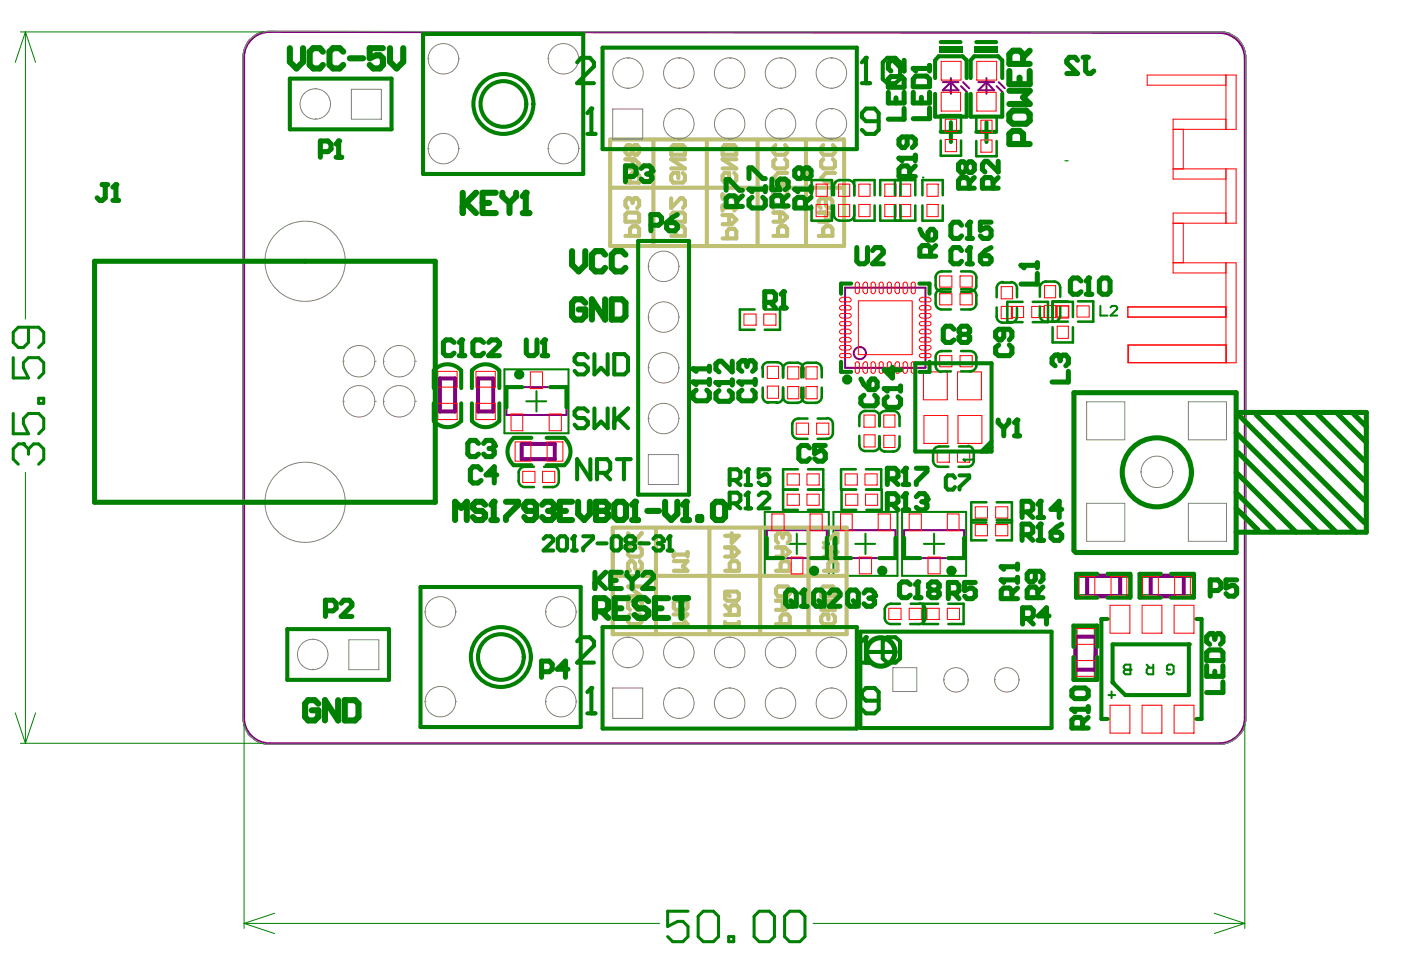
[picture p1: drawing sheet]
<svg xmlns="http://www.w3.org/2000/svg" width="289mm" height="202mm" viewBox="0 0 289 202" stroke-linecap="round" stroke-linejoin="round" font-family="sans-serif">
<path d="M51.3 8.4a5 5 0 0 1 4.3-1.9l196.1 .1a5.2 5.2 0 0 1 5.2 5.4v136.1a5.5 5.5 0 0 1-5.2 5.4h-196.1a5.5 5.5 0 0 1-5.5-5.4v-136.2a5.1 5.1 0 0 1 1.2-3.5z" fill="none" stroke="#808080" stroke-width=".21"/>
<path d="M104 76.2h13.2v13.2h-13.2zM108.5 82.8h4.1M110.6 80.7v4.2M157.7 105.6h13.2v13.2h-13.2zM162.3 112.2h4.1M164.3 110.1v4.2M171.9 105.6h13.2v13.2h-13.2zM176.4 112.2h4.1M178.5 110.1v4.2M186 105.6h13.2v13.2h-13.2zM190.5 112.2h4.2M192.6 110.1v4.2" fill="none" stroke="#008000" stroke-width=".42"/>
<path d="M194 8.7h4.1M201.3 8.7h4.1M194 27.2h4.1M196.1 25.2v4.1M201.3 27.2h4.1M203.4 25.2v4.1M222.1 118.8h11v4.2h-11zM235.2 118.8h11v4.2h-11zM221.8 129.2h4.2v11h-4.2z" fill="none" stroke="#008000" stroke-width=".84"/>
<path d="M90.7 78.1h3.2v6.8h-3.2zM98.6 78.1h3.1v6.8h-3.1zM107.6 91.6h6.8v3.1h-6.8zM224.2 118.8h6.8v4.2h-6.8zM237.3 118.8h6.8v4.2h-6.8zM225.9 138.1l.1-6.8h-4.2v6.8h4.2" fill="none" stroke="#800080" stroke-width=".84"/>
<g fill="none" stroke="#800080" stroke-width=".42">
<path d="M194.4 18.6l1.7-1.7 1.6 1.7zM194.4 16.9h3.3M196.1 16.1v3.3M198.2 17.8l1.3 1.2M198.6 16.9l1.3 1.3M201.8 18.6l1.6-1.7 1.6 1.7zM201.8 16.9h3.2M203.4 16.1v3.3M205.5 17.8l1.3 1.2M206 16.9l1.2 1.3M174.3 59.3h16.6v16.6h-16.6zM104.4 79.8h12.4v5.8h-12.4z"/>
<path d="M158.1 109.4h12.4v5.7h-12.4zM172.3 109.4h12.4v5.7h-12.4zM186.5 109.4h12.3v5.7h-12.3z"/>
<circle cx="177.3" cy="72.8" r="1.26"/>
</g>
<circle cx="251.7" cy="6.8" r=".21" fill="#800080"/>
<path d="M251.5 6.8a5.2 5.2 0 0 1 5.2 5.2M251.7 6.8l-196.1-.2a5.2 5.2 0 0 0-5.3 5.2v136.3a5.2 5.2 0 0 0 5.3 5.2h196.1M256.7 11.9v136.2a5.2 5.2 0 0 1-5.2 5.2" fill="none" stroke="#800080" stroke-width=".42"/>
<g fill="none" stroke="#c0c073" stroke-width=".84">
<path d="M125.8 28.8h48.3v22h-48.3zM125.8 38.7h48.3M134.8 28.8v22M145.8 28.8v22M149.4 29.9h2l.4 .5v1.5h-2.8v-1.5zM151.4 35.7l.4 .5v.9l-.4 .6h-2l-.4-.6v-.9l.4-.5h1v1M151.8 32.9h-2.8l2.8 1.8h-2.8M156.2 28.8v22M166.2 28.8v21.4M149 49.2h2.8v-1.5l-.4-.5h-1l-.4 .5v1.5M149 42.4v1M149 44.4h1.9l.9 .9-.9 1h-1.9"/>
<path d="M149 42.9h2.8M150.4 44.4v1.9M126.4 108.8h48.2v22h-48.2zM126.4 118.8h48.2M135.3 108.8v22M146.3 108.8v22M149.5 117.7h2.9v-1.4l-.4-.6h-1.1l-.4 .6v1.4M149.5 112.9h1.9l1 1-1 .9h-1.9M150.9 110v2l1.5-1.5h-2.9M150.9 112.9v1.9M156.8 108.8v22M166.7 108.8v21.5"/>
</g>
<circle cx="151.8" cy="42.9" r=".42" fill="#c0c073"/>
<path d="M149 40.1v.9M149 40.5h2.8M151.8 42.9l-.4 .5" fill="none" stroke="#c0c073" stroke-width=".84"/>
<circle cx="151.8" cy="40.5" r=".42" fill="#c0c073"/>
<path d="M159.9 32.9l-.4 .4v1l.4 .4h2l.4-.4v-1l-.4-.4M159.9 29.9l-.4 .5v1l.4 .5h2l.4-.5v-1l-.4-.5M162.3 35.7h-1.9l-.9 1 .9 1h1.9M151.8 40.5l-.4 .5M159.5 48.7h2.8v-1.5l-.4-.5h-1l-.5 .5v1.5M159.5 41.9v1M159.5 43.8h1.9l.9 1-.9 .9h-1.9M159.5 42.4h2.8M160.9 43.8v1.9" fill="none" stroke="#c0c073" stroke-width=".84"/>
<circle cx="162.3" cy="42.4" r=".42" fill="#c0c073"/>
<g fill="none" stroke="#c0c073" stroke-width=".84">
<path d="M129 37.7h2.8v-1.5l-.4-.5h-.9l-.6 .5v1.5M129 32.9h1.9l.9 .9-.9 .9h-1.9M130.5 30.4l-.6-.5h-.5l-.4 .5v1l.4 .5h.5l.6-.5M130.5 30.4l.4-.5h.5l.4 .5v1l-.4 .5h-.5l-.4-.5M130.5 30.4v1M130.5 32.9v1.8M138.8 29.9h2l.5 .5v1.5h-2.9v-1.5zM140.8 35.7l.5 .5v.9l-.5 .6h-2l-.4-.6v-.9l.4-.5h1.1v1M141.3 32.9h-2.9l2.9 1.8h-2.9M159.9 38.5h2l.4 .5v1l-.4 .5h-2l-.4-.5v-1zM129 48.7h2.8v-1.5l-.4-.5h-.9l-.6 .5v1.5M129 44.3l.4-.5h2l.4 .5v1.4h-2.8z"/>
<path d="M130.9 40.9h.5l.4 .5v1l-.4 .5M138.4 40.9v2l1.9-2h.5l.5 .5v1l-.5 .5M138.4 44.3l.4-.5h2l.5 .5v1.4h-2.9zM138.4 48.7h2.9v-1.5l-.5-.5h-.9l-.5 .5v1.5M162.3 42.4l-.4 .5M129.5 112h2.8M129.5 110l1.5 1.5 1.3-1.5-1.8 2M129.9 112.9l-.4 .4v1.1l.4 .4h2l.4-.4v-1.1l-.4-.4M131.9 115.7l.4 .6v.9l-.4 .5h-.5l-.4-.5v-.9l-.5-.6h-.6l-.4 .6v.9l.4 .5M138.9 113.9v.9M138.9 115.7h2.9l-1 1.1 1 .9h-2.9M138.9 114.4h2.9"/>
<path d="M141.8 113.9v.9M138.9 126.7h2.9l-1 1.1 1 .9h-2.9M138.9 124.3l.5-.4h2l.4 .4v1.1l-.4 .4h-2l-.5-.4zM149.5 122.4l.5-.4h2l.4 .4v1.1l-.4 .4h-2l-.5-.4zM149.5 126.8h2.9v-1.4l-.4-.6h-1.1l-.4 .6v1.4M149.5 128.7h2.9M149.5 128.3v.9M149.5 124.8l1 1.1M149.5 122l1 1M152.4 128.3v.9"/>
</g>
<circle cx="130.9" cy="40.9" r=".42" fill="#c0c073"/>
<path d="M130.5 41.4v.5M130.5 41.4l-.6-.5h-.5l-.4 .5v1l.4 .5M130.9 40.9l-.4 .5M160 117.7h2.9v-1.4l-.5-.6h-1l-.4 .6v1.4M160 112.9h1.9l1 1-1 .9h-1.9M161.4 112.9v1.9M161.9 110h.5l.5 .5v1l-.5 .5" fill="none" stroke="#c0c073" stroke-width=".84"/>
<circle cx="161.9" cy="110" r=".42" fill="#c0c073"/>
<g fill="none" stroke="#c0c073" stroke-width=".84">
<path d="M169.8 32.9l-.4 .4v1l.4 .4h2l.4-.4v-1l-.4-.4M169.8 29.9l-.4 .5v1l.4 .5h2l.4-.5v-1l-.4-.5M172.2 35.7h-1.9l-.9 1 .9 1h1.9M168.8 48.7h2.9v-1.5l-.5-.5h-.9l-.5 .5v1.5M168.8 43.8h1.9l1 1-1 .9h-1.9M170.3 40.9v1.5l.4 .5h.5l.5-.5v-1l-.5-.5h-1.9l-.5 .5v1l.5 .5M170.3 43.8v1.9M161.4 110.5v.4M161.4 110.5l-.4-.5h-.6l-.4 .5v1l.4 .5M161.9 110l-.5 .5M169.9 112h.4l2-2h.4v2M169.9 117.7h2.8v-1.4l-.4-.6h-.9l-.6 .6v1.4"/>
<path d="M169.9 112.9h1.9l.9 1-.9 .9h-1.9M171.4 112.9v1.9M129.9 126.7l-.4 .6v.9l.4 .5h2l.4-.5v-.9l-.4-.6M131.9 123.9l.4 .4v1.1l-.4 .4h-.5l-.4-.4v-1.1l-.5-.4h-.6l-.4 .4v1.1l.4 .4M132.3 121h-2.8l2.8 2h-2.8M160 128.7h2.9v-1.4l-.5-.6h-1l-.4 .6v1.4M160 123.9h1.9l1 .9-1 1h-1.9M160.4 121h2l.5 .5v.9l-.5 .6h-2l-.4-.6v-.9zM161.4 123.9v1.9M169.8 121h2l.4 .5v1.5h-2.8v-1.5zM171.8 126.7l.4 .6v.9l-.4 .5h-2l-.4-.5v-.9l.4-.6h1v1.1M172.2 123.9h-2.8l2.8 1.9h-2.8"/>
</g>
<g fill="none" stroke="#808080" stroke-width=".21">
<path d="M51.3 8.4a5 5 0 0 1 4.3-1.9l196.1 .1a5.2 5.2 0 0 1 5.2 5.4v136.1a5.5 5.5 0 0 1-5.2 5.4h-196.1a5.5 5.5 0 0 1-5.5-5.4v-136.2a5.1 5.1 0 0 1 1.2-3.5zM65 18.3h.1M72.5 18.4h6.1v6.2h-6.1zM88.3 12.1h.1M88.3 12.1a3.1 3.1 0 0 0 3.1 3.2 3.1 3.1 0 0 0 3.2-3.2M88.3 12.1a3.1 3.1 0 0 1 3.1-3.1 3.1 3.1 0 0 1 3.2 3.1M94.6 12.1h.1M113 12.1h.1M113 12.1a3.1 3.1 0 0 0 3.2 3.2 3.1 3.1 0 0 0 3.1-3.2M113 12.1a3.1 3.1 0 0 1 3.2-3.1 3.1 3.1 0 0 1 3.1 3.1M119.3 12.1h.1M129.5 18.2h.1"/>
<path d="M129.5 12h.1M140 18.2h.1M140 12h.1M150.5 18.2h.1M150.5 12h.1M161 18.2h.1M161 12h.1M171.5 18.2h.1M171.5 12h.1M65 24.5h.1M88.3 30.7h.1M88.3 30.7a3.1 3.1 0 0 0 3.1 3.1 3.1 3.1 0 0 0 3.2-3.1"/>
<path d="M88.3 30.7a3.1 3.1 0 0 1 3.1-3.2 3.1 3.1 0 0 1 3.2 3.2M94.6 30.7h.1M113 30.7h.1M113 30.7a3.1 3.1 0 0 0 3.2 3.1 3.1 3.1 0 0 0 3.1-3.1M113 30.7a3.1 3.1 0 0 1 3.2-3.2 3.1 3.1 0 0 1 3.1 3.2M119.3 30.7h.1M126.4 22.5h6.1v6.2h-6.1zM140 28.7h.1M140 22.5h.1M150.5 28.7h.1M150.5 22.5h.1M161 28.7h.1"/>
<path d="M161 22.5h.1M171.5 28.7h.1M171.5 22.5h.1M54.6 53.9h.1M71.1 53.9h.1M133.7 54.9h.1M139.9 54.9h.1M70.8 74.5h.1M77.4 74.5h.1M79.1 74.5h.1M85.7 74.5h.1M133.7 75.9h.1"/>
<path d="M133.7 65.4h.1M139.9 75.9h.1M139.9 65.4h.1M70.8 82.8h.1M77.4 82.8h.1M79.1 82.8h.1M85.7 82.8h.1M133.7 86.3h.1M133.7 93.8h6.2v6.1h-6.2zM139.9 86.3h.1M224.1 82.9h7.9v7.8h-7.9zM235.2 97.3h.1"/>
<path d="M241.8 97.3h.1M245.1 82.9h7.8v7.8h-7.8zM54.6 103.6h.1M71.1 103.6h.1M224.1 103.8h7.9v7.9h-7.9zM245.1 103.8h7.8v7.9h-7.8zM64.5 138h.1M64.5 131.9h.1M71.9 132h6.2v6.1h-6.2zM87.7 126.2h.1M87.7 126.2a3.1 3.1 0 0 0 3.1 3.1 3.1 3.1 0 0 0 3.2-3.1M87.7 126.2a3.1 3.1 0 0 1 3.1-3.1 3.1 3.1 0 0 1 3.2 3.1"/>
<path d="M94 126.2h.1M112.5 126.2h.1M112.5 126.2a3.1 3.1 0 0 0 3.2 3.1 3.1 3.1 0 0 0 3.1-3.1M112.5 126.2a3.1 3.1 0 0 1 3.2-3.1 3.1 3.1 0 0 1 3.1 3.1M118.8 126.2h.1M129.5 137.7h.1M129.5 131.4h.1M129.5 131.4a3.1 3.1 0 0 1 3.2 3.2 3.1 3.1 0 0 1-3.2 3.1M129.5 131.4a3.1 3.1 0 0 0-3.1 3.2 3.1 3.1 0 0 0 3.1 3.1M140 137.7h.1M140 131.4h.1M140 131.4a3.1 3.1 0 0 1 3.1 3.2 3.1 3.1 0 0 1-3.1 3.1"/>
<path d="M140 131.4a3.1 3.1 0 0 0-3.2 3.2 3.1 3.1 0 0 0 3.2 3.1M150.5 137.7h.1M150.5 131.4h.1M150.5 131.4a3.1 3.1 0 0 1 3.1 3.2 3.1 3.1 0 0 1-3.1 3.1M150.5 131.4a3.1 3.1 0 0 0-3.2 3.2 3.1 3.1 0 0 0 3.2 3.1M161 137.7h.1M161 131.4h.1M161 131.4a3.1 3.1 0 0 1 3.1 3.2 3.1 3.1 0 0 1-3.1 3.1M161 131.4a3.1 3.1 0 0 0-3.2 3.2 3.1 3.1 0 0 0 3.2 3.1M171.5 137.7h.1M171.5 131.4h.1M171.5 131.4a3.1 3.1 0 0 1 3.1 3.2 3.1 3.1 0 0 1-3.1 3.1"/>
<path d="M171.5 131.4a3.1 3.1 0 0 0-3.2 3.2 3.1 3.1 0 0 0 3.2 3.1M184.1 137.7h5v4.9h-5zM87.7 144.7h.1M87.7 144.7a3.1 3.1 0 0 0 3.1 3.2 3.1 3.1 0 0 0 3.2-3.2M87.7 144.7a3.1 3.1 0 0 1 3.1-3.1 3.1 3.1 0 0 1 3.2 3.1M94 144.7h.1M112.5 144.7h.1M112.5 144.7a3.1 3.1 0 0 0 3.2 3.2 3.1 3.1 0 0 0 3.1-3.2M112.5 144.7a3.1 3.1 0 0 1 3.2-3.1 3.1 3.1 0 0 1 3.1 3.1M118.8 144.7h.1M126.4 141.9h6.1v6.3h-6.1zM140 148.2h.1"/>
<path d="M140 141.9h.1M140 141.9a3.1 3.1 0 0 1 3.1 3.1 3.1 3.1 0 0 1-3.1 3.2M140 141.9a3.1 3.1 0 0 0-3.2 3.1 3.1 3.1 0 0 0 3.2 3.2M150.5 148.2h.1M150.5 141.9h.1M150.5 141.9a3.1 3.1 0 0 1 3.1 3.1 3.1 3.1 0 0 1-3.1 3.2M150.5 141.9a3.1 3.1 0 0 0-3.2 3.1 3.1 3.1 0 0 0 3.2 3.2M161 148.2h.1M161 141.9h.1M161 141.9a3.1 3.1 0 0 1 3.1 3.1 3.1 3.1 0 0 1-3.1 3.2M161 141.9a3.1 3.1 0 0 0-3.2 3.1 3.1 3.1 0 0 0 3.2 3.2M171.5 148.2h.1"/>
<path d="M171.5 141.9h.1M171.5 141.9a3.1 3.1 0 0 1 3.1 3.1 3.1 3.1 0 0 1-3.1 3.2M171.5 141.9a3.1 3.1 0 0 0-3.2 3.1 3.1 3.1 0 0 0 3.2 3.2M194.6 140.2h.1M199.6 140.2h.1M205.1 140.2h.1M210 140.2h.1"/>
<circle cx="129.5" cy="15.1" r="3.1"/>
<circle cx="140" cy="15.1" r="3.1"/>
<circle cx="150.5" cy="15.1" r="3.1"/>
<circle cx="161" cy="15.1" r="3.1"/>
<circle cx="171.5" cy="15.1" r="3.1"/>
<circle cx="65" cy="21.5" r="3.1"/>
<circle cx="140" cy="25.5" r="3.1"/>
<circle cx="150.5" cy="25.5" r="3.1"/>
<circle cx="161" cy="25.5" r="3.1"/>
<circle cx="171.5" cy="25.5" r="3.1"/>
<circle cx="62.9" cy="53.9" r="8.3"/>
<circle cx="136.8" cy="54.9" r="3.1"/>
<circle cx="74" cy="74.5" r="3.2"/>
<circle cx="82.3" cy="74.5" r="3.2"/>
<circle cx="136.8" cy="75.9" r="3.1"/>
<circle cx="136.8" cy="65.4" r="3.1"/>
<circle cx="74" cy="82.8" r="3.2"/>
<circle cx="82.3" cy="82.8" r="3.2"/>
<circle cx="136.8" cy="86.3" r="3.1"/>
<circle cx="238.6" cy="97.3" r="3.2"/>
<circle cx="62.9" cy="103.6" r="8.3"/>
<circle cx="64.5" cy="135" r="3.1"/>
<circle cx="197.1" cy="140.2" r="2.51"/>
<circle cx="207.6" cy="140.2" r="2.51"/>
</g>
<g fill="none" stroke="#f00" stroke-width=".21">
<path d="M194.1 12.7h4.1v3.8h-4.1zM194.1 19h4v3.9h-4zM201.4 12.7h4.1v3.8h-4.1zM201.4 19h4v3.9h-4zM252.8 17.6h-16.2v-2.1h18.3v11.2h-13M252.8 15.5v11.2M168.3 38h2.3v2.5h-2.3zM172.9 38h2.3v2.5h-2.3zM177.1 38h2.3v2.5h-2.3zM182.5 38h2.3v2.5h-2.3zM185.5 38h2.3v2.5h-2.3zM191.2 38h2.3v2.5h-2.3z"/>
<path d="M194.9 24.6h2.4v2.5h-2.4zM194.9 28.8h2.4v2.5h-2.4zM202.3 24.8h2.3v2.5h-2.3zM202.3 28.9h2.3v2.5h-2.3zM241.9 34.8h13v11.2h-13M244 26.7v8.1M252.8 24.6h-10.9v12.3h10.9M252.8 34.8v11.2M168.3 42.2h2.3v2.5h-2.3zM172.9 42.2h2.3v2.5h-2.3zM176.4 58.4a.42 .42 0 0 1 .5-.2 .42 .42 0 0 1 .3 .4v1.6a.42 .42 0 0 1-.4 .4 .42 .42 0 0 1-.4-.4zM177.1 42.2h2.3v2.5h-2.3z"/>
<path d="M178 58.6v1.6M178.1 58.6a.42 .42 0 0 1 .4-.4 .42 .42 0 0 1 .4 .4v1.6a.42 .42 0 0 1-.4 .4 .42 .42 0 0 1-.4-.4M180.5 58.6a.42 .42 0 0 0-.4-.4 .42 .42 0 0 0-.5 .4v1.6a.42 .42 0 0 0 .5 .4 .42 .42 0 0 0 .4-.4M180.6 58.6v1.6M181.4 58.4a.42 .42 0 0 1 .4-.2 .42 .42 0 0 1 .4 .4v1.6a.42 .42 0 0 1-.5 .4 .42 .42 0 0 1-.4-.4zM182.5 42.2h2.3v2.5h-2.3zM183 58.4a.42 .42 0 0 1 .5-.2 .42 .42 0 0 1 .3 .4v1.6a.42 .42 0 0 1-.4 .4 .42 .42 0 0 1-.4-.4zM184.6 58.6v1.6M184.7 58.6a.42 .42 0 0 1 .4-.4 .42 .42 0 0 1 .4 .4v1.6a.42 .42 0 0 1-.4 .4 .42 .42 0 0 1-.4-.4M185.5 42.2h2.3v2.5h-2.3zM187.1 58.6a.42 .42 0 0 0-.4-.4 .42 .42 0 0 0-.5 .4v1.6a.42 .42 0 0 0 .5 .4 .42 .42 0 0 0 .4-.4M187.2 58.6v1.6"/>
<path d="M188 58.4a.42 .42 0 0 1 .4-.2 .42 .42 0 0 1 .4 .4v1.6a.42 .42 0 0 1-.5 .4 .42 .42 0 0 1-.4-.4zM191.2 42.2h2.3v2.5h-2.3zM193.8 56.9h2.5v2.3h-2.5zM198 56.9h2.5v2.3h-2.5zM206.5 59.1h2.3v2.5h-2.3zM215.4 58.9h2.3v2.5h-2.3zM241.9 54.2h13v20.6h-22.3v-3.6h20.2M244 46v8.2M252.8 43.9h-10.9v12.4h10.9M252.8 54.2v20.6M90.3 76.6h4v3.2h-4zM98.2 76.6h3.9v3.2h-3.9z"/>
<path d="M109.4 76.7h2.5v3.5h-2.5zM153.4 64.8h2.5v2.3h-2.5zM157.5 64.8h2.5v2.3h-2.5zM158.2 75.6h2.3v2.5h-2.3zM158.2 79.6h2.3v2.5h-2.3zM162.4 75.7h2.3v2.5h-2.3zM162.4 79.7h2.3v2.6h-2.3zM166.2 75.7h2.3v2.5h-2.3zM166.2 79.7h2.3v2.6h-2.3zM173.2 73.1l.4-.2h1.5a.42 .42 0 0 1 .4 .5 .42 .42 0 0 1-.4 .4h-1.5a.42 .42 0 0 1-.4-.7zM173.2 66.6l.4-.3h1.5a.42 .42 0 0 1 .4 .5 .42 .42 0 0 1-.4 .4h-1.5a.42 .42 0 0 1-.4-.6zM173.6 65.5a.42 .42 0 0 1-.5-.4 .42 .42 0 0 1 .5-.4h1.5a.42 .42 0 0 1 .4 .4 .42 .42 0 0 1-.4 .4"/>
<path d="M173.6 68a.42 .42 0 0 0-.5 .4 .42 .42 0 0 0 .5 .5h1.5a.42 .42 0 0 0 .4-.5 .42 .42 0 0 0-.4-.4M173.6 69.7a.42 .42 0 0 0-.5 .4 .42 .42 0 0 0 .5 .4h1.5a.42 .42 0 0 0 .4-.4 .42 .42 0 0 0-.4-.4M173.6 61.4a.42 .42 0 0 0-.5 .4 .42 .42 0 0 0 .5 .5h1.5a.42 .42 0 0 0 .4-.5 .42 .42 0 0 0-.4-.4M173.6 63.1a.42 .42 0 0 0-.5 .4 .42 .42 0 0 0 .5 .4h1.5a.42 .42 0 0 0 .4-.4 .42 .42 0 0 0-.4-.4M173.6 72.1a.42 .42 0 0 1-.5-.4 .42 .42 0 0 1 .5-.4h1.5a.42 .42 0 0 1 .4 .4 .42 .42 0 0 1-.4 .4M173.6 65.6h1.5M173.6 67.9h1.5M173.6 69.6h1.5M173.6 61.3h1.5M173.6 63h1.5M173.6 72.2h1.5M176.4 74.8a.42 .42 0 0 1 .5-.2 .42 .42 0 0 1 .3 .4v1.6a.42 .42 0 0 1-.4 .4 .42 .42 0 0 1-.4-.4z"/>
<path d="M177 62.1h11.1v11h-11.1zM178 75v1.6M178.1 75a.42 .42 0 0 1 .4-.4 .42 .42 0 0 1 .4 .4v1.6a.42 .42 0 0 1-.4 .4 .42 .42 0 0 1-.4-.4M180.5 75a.42 .42 0 0 0-.4-.4 .42 .42 0 0 0-.5 .4v1.6a.42 .42 0 0 0 .5 .4 .42 .42 0 0 0 .4-.4M180.6 75v1.6M181.4 74.8a.42 .42 0 0 1 .4-.2 .42 .42 0 0 1 .4 .4v1.6a.42 .42 0 0 1-.5 .4 .42 .42 0 0 1-.4-.4zM183 74.8a.42 .42 0 0 1 .5-.2 .42 .42 0 0 1 .3 .4v1.6a.42 .42 0 0 1-.4 .4 .42 .42 0 0 1-.4-.4zM184.6 75v1.6M184.7 75a.42 .42 0 0 1 .4-.4 .42 .42 0 0 1 .4 .4v1.6a.42 .42 0 0 1-.4 .4 .42 .42 0 0 1-.4-.4M187.1 75a.42 .42 0 0 0-.4-.4 .42 .42 0 0 0-.5 .4v1.6a.42 .42 0 0 0 .5 .4 .42 .42 0 0 0 .4-.4M187.2 75v1.6M188 74.8a.42 .42 0 0 1 .4-.2 .42 .42 0 0 1 .4 .4v1.6a.42 .42 0 0 1-.5 .4 .42 .42 0 0 1-.4-.4z"/>
<path d="M189.7 73.1l.3-.2h1.6a.42 .42 0 0 1 .4 .5 .42 .42 0 0 1-.4 .4h-1.6a.42 .42 0 0 1-.3-.7zM189.7 66.6l.3-.3h1.6a.42 .42 0 0 1 .4 .5 .42 .42 0 0 1-.4 .4h-1.6a.42 .42 0 0 1-.3-.6zM190 69.7a.42 .42 0 0 0-.4 .4 .42 .42 0 0 0 .4 .4h1.6a.42 .42 0 0 0 .4-.4 .42 .42 0 0 0-.4-.4M190 68a.42 .42 0 0 0-.4 .4 .42 .42 0 0 0 .4 .5h1.6a.42 .42 0 0 0 .4-.5 .42 .42 0 0 0-.4-.4M190 65.5a.42 .42 0 0 1-.4-.4 .42 .42 0 0 1 .4-.4h1.6a.42 .42 0 0 1 .4 .4 .42 .42 0 0 1-.4 .4M190 61.4a.42 .42 0 0 0-.4 .4 .42 .42 0 0 0 .4 .5h1.6a.42 .42 0 0 0 .4-.5 .42 .42 0 0 0-.4-.4M190 72.1a.42 .42 0 0 1-.4-.4 .42 .42 0 0 1 .4-.4h1.6a.42 .42 0 0 1 .4 .4 .42 .42 0 0 1-.4 .4M190 63.1a.42 .42 0 0 0-.4 .4 .42 .42 0 0 0 .4 .4h1.6a.42 .42 0 0 0 .4-.4 .42 .42 0 0 0-.4-.4M190 65.6h1.6M190 67.9h1.6M190 69.6h1.6M190 61.3h1.6"/>
<path d="M190 63h1.6M190 72.2h1.6M190.4 76.7h5v5.8h-5zM193.8 73.4h2.5v2.3h-2.5zM193.8 60.6h2.5v2.3h-2.5zM197.5 76.7h4.9v5.8h-4.9zM198 73.4h2.5v2.3h-2.5zM198 60.6h2.5v2.3h-2.5zM206.5 63.2h2.3v2.5h-2.3zM208.6 63.2h2.5v2.3h-2.5zM212.8 63.2h2.5v2.3h-2.5zM215.4 63h2.3v2.5h-2.3z"/>
<path d="M217.9 63.1h2.5v2.3h-2.5zM218 67.3h2.3v2.5h-2.3zM218 63.1h2.3v2.5h-2.3zM222.1 63.1h2.5v2.3h-2.5zM232.6 63.3h20.2v2.1h-20.2zM232.6 65.4h20.2M232.7 71.2h20.2v3.6h-20.2zM252.8 63.3h-20.2v2.1M90.3 83.2h4v3.3h-4zM98.2 83.2h3.9v3.3h-3.9zM105.4 85.4h2.4v3.4h-2.4zM106.2 91.1h3.3v4h-3.3z"/>
<path d="M107.8 97.2h2.5v2.3h-2.5zM111.9 97.2h2.5v2.3h-2.5zM112.8 91.1h3.3v4h-3.3zM113.3 85.4h2.5v3.4h-2.5zM162.3 97.7h2.5v2.3h-2.5zM164.2 87.3h2.5v2.3h-2.5zM166.4 97.7h2.5v2.3h-2.5zM168.4 87.3h2.5v2.3h-2.5zM174.3 97.7h2.5v2.3h-2.5zM178.2 85.6h2.3v2.5h-2.3zM178.2 89.7h2.3v2.5h-2.3zM178.4 97.7h2.5v2.3h-2.5z"/>
<path d="M182.3 85.6h2.3v2.5h-2.3zM182.3 89.8h2.3v2.5h-2.3zM190.5 85.7h5v5.8h-5zM193.3 93h2.5v2.3h-2.5zM197.5 93h2.5v2.3h-2.5zM197.6 85.7h4.9v5.8h-4.9zM159.2 106h2.5v3.5h-2.5zM162.3 101.9h2.5v2.3h-2.5zM163.2 114.9h2.4v3.5h-2.4zM166.4 101.9h2.5v2.3h-2.5zM167.1 106h2.5v3.5h-2.5zM173.3 106h2.5v3.5h-2.5z"/>
<path d="M174.4 101.9h2.5v2.3h-2.5zM177.2 114.9h2.5v3.5h-2.5zM178.5 101.9h2.5v2.3h-2.5zM181.1 106h2.5v3.5h-2.5zM187.5 106h2.5v3.5h-2.5zM191.4 114.9h2.5v3.5h-2.5zM195.4 106h2.4v3.5h-2.4zM201.1 108.2h2.5v2.3h-2.5zM201.1 104.5h2.5v2.3h-2.5zM205.3 108.2h2.5v2.3h-2.5zM205.3 104.5h2.5v2.3h-2.5zM222.5 118.9h3.3v4h-3.3z"/>
<path d="M229.1 118.9h3.3v4h-3.3zM235.6 118.9h3.3v4h-3.3zM242.2 118.9h3.3v4h-3.3zM183.3 125.5h2.5v2.3h-2.5zM187.5 125.5h2.5v2.3h-2.5zM191.2 125.5h2.5v2.3h-2.5zM195.4 125.5h2.5v2.3h-2.5zM221.9 136.3h4v3.2h-4zM221.9 129.7h4v3.2h-4zM228.9 124.8h4.1v5.8h-4.1zM235.5 124.8h4.1v5.8h-4.1zM242.1 124.8h4.1v5.8h-4.1z"/>
<path d="M228.9 145.5h4.1v5.7h-4.1zM235.5 145.5h4.1v5.7h-4.1zM242.1 145.5h4.1v5.7h-4.1z"/>
</g>
<path d="M5.2 6.6l2.1 6.3" fill="none" stroke="#008000" stroke-width=".21"/>
<g fill="none" stroke="#008000" stroke-width=".84">
<path d="M193.6 11.6l-.8 .8M175.5 58.5h-2.1v2.1M189.6 58.5h2.1v2.1M173.4 74.6v2.1h2.1M191.7 74.6v2.1h-2.1M89.5 83.2v3.7M95.1 83.2v3.7M97.3 83.2v3.7M103 83.2v3.7M105.9 90.3h3.7M105.9 96h3.7M158.1 115.1h3.4"/>
<path d="M167.3 115.1h3.2M172.3 115.1h3.2M181.3 115.1h3.4"/>
</g>
<g fill="none" stroke="#008000" stroke-width=".52">
<path d="M173.1 37.1h1.9M181.5 37.1h4.2M190.2 37.1h4.2M194 23.7v3.2M167.4 42.4v3.1M172 42.4v1.9M173.1 45.5h1.7M176.2 42.4v3.1M180.4 42.4v3.1M181.5 42.4v3.1h4.2v-3.1M184.6 42.4v3.1M188.8 42.4v3.1"/>
<path d="M190.2 42.4v3.1h4.2v-3.1M193 57.1v1.7M194.2 56h1.9M194.2 59.6h1.9M152.6 63.8v4.2M157.3 75.9v1.9M157.7 63.8h3.2v4.2h-3.2M158.6 74.7h1.6M161.5 76v1.9M165.3 76v1.9M165.7 76v1.9M166.6 74.8h1.7"/>
<path d="M169.5 76v1.9M193 60.8v1.7M193 73.7v1.6M194.2 63.8h1.9M194.2 72.4h1.9M194.2 76.6h1.9M194.2 60.2h1.9M107 97.3v1.9M108.2 96.3h1.9M115.2 97.5v1.7M158.3 83h1.9M164.6 90.5h1.9"/>
<path d="M164.6 86.3h1.9M166.4 83.1h1.9M168.6 90.5h1.9M168.6 86.3h1.9M177.2 86v1.9M177.2 89.9v1.9M181.3 86v1.9M181.3 90v1.9M181.4 86v1.9M181.4 90v1.9M182.4 93.1h1.8M182.6 84.8h1.6"/>
<path d="M185.5 86v1.9M185.5 90v1.9M192.4 93.1v1.9M193.7 96.3h1.9M193.7 92.1h1.9M197.7 96.3h1.9M197.8 92.1h1.9M200.8 93.3v1.7M108.2 100.5h1.9M166.6 101h3.2M173.4 101h3.2M200.3 107.8h3.1"/>
<path d="M200.3 103.6h3.1M203.4 107.3h-3.1v4.2h3.1M182.5 125.6v1.9M183.7 128.7h1.9M183.7 124.5h1.9M190.9 125.8v1.7M193.5 124.5h-3.2v4.2h3.2M198.7 124.5v4.2"/>
</g>
<path d="M190.3 36.6h.1" fill="none" stroke="#008000" stroke-width=".42"/>
<circle cx="202.4" cy="93.1" r=".42" fill="#008000"/>
<path d="M198.5 11.6l.8 .8M200.9 11.6l-.7 .8M205.9 11.6l.8 .8M204.1 91.9l-1.3 1.2M204.5 91l-2.1 2.1M204.5 92.3l-.9 .8h-.4M227.1 148.3h1.3" fill="none" stroke="#008000" stroke-width=".84"/>
<g fill="none" stroke="#008000" stroke-width=".52">
<path d="M198.2 23.7v3.2M201.3 24v3M205.5 24v3M198.2 56h1.9M198.2 59.6h1.9M201.3 57.1v1.9M205.5 59.4v1.9M206.7 58.3h1.9M209.7 59.4v1.9M214.4 59.3v1.9M215.6 58.1h1.9M218.6 59.3v1.9"/>
<path d="M198.2 76.6h1.9M198.2 72.4h1.9M198.2 63.8h1.9M198.2 60.2h1.9M201.3 60.8v1.9M201.3 73.7v1.9M206.7 66.6h1.7M207.7 66.4h3.2M207.7 62.3h3.2M215.6 66.3h4.6M217.1 62.3h4.2M217.1 67.5v3.1h4.2v-3.1"/>
<path d="M217.1 62.2h3.1M205.5 107.8h3.2M205.5 107.3h3.2v4.2h-3.2M205.5 103.6h3.2"/>
</g>
<path d="M200.4 36.6h.1" fill="none" stroke="#008000" stroke-width=".42"/>
<path d="M219.6 33.2h.7" fill="none" stroke="#008000" stroke-width=".21"/>
<circle cx="229.4" cy="140.8" r=".42" fill="#008000"/>
<path d="M227.1 127.7h1.3" fill="none" stroke="#008000" stroke-width=".84"/>
<path d="M222.3 66.3h3.2M222.3 62.2h3.2" fill="none" stroke="#008000" stroke-width=".52"/>
<circle cx="245.2" cy="132.9" r=".42" fill="#008000"/>
<g fill="none" stroke="#008000" stroke-width=".84">
<path d="M59.8 16.2h20.9v10.5h-20.9zM87.2 7h33.1v28.9h-33.1zM124.3 9.8h52.4v21h-52.4zM192.8 12.4v3.7M192.8 19.4v4.7h6.5v-4.7M193.6 11.6h4.9M199.3 12.4v3.7M200.2 12.4v3.7M200.2 19.4v4.7h6.5v-4.7M200.9 11.6h5M206.7 12.4v3.7M131.6 49.7h10.5v52.3h-10.5z"/>
<path d="M89.5 76.4v3.7M95.1 76.4v3.7M97.3 76.4v3.7M103 76.4v3.7M107.7 79.8h-3.3v4.2M113.5 79.8h3.3v4.2M188.8 74.9h15.7v18.2h-15.7zM112.7 90.3h3.7M112.7 96h3.7M158.1 110.9v4.2M170.5 110.9v4.2M172.3 110.9v4.2"/>
<path d="M184.7 110.9v4.2M186.5 110.9v4.2h3.3M198.8 110.9v4.2h-3.2M226.3 118.4h-4.4v4.9h4.4M228.4 118.4h4.7v4.9h-4.7M239.4 118.4h-4.4v4.9h4.4M241.5 118.4h4.7v4.9h-4.7M59.2 129.8h21v10.4h-21zM86.7 121.1h33.1v28.9h-33.1zM124.3 129.3h52.4v21h-52.4zM179.1 134.5h4.9M221.4 133.4v-4.4h4.9v4.4"/>
<path d="M221.4 135.5v4.7h4.9v-4.7M227.1 127.7v20.6M229.4 132.9h15.8v10.5h-13.1l-2.7-2.6zM246.7 127.7h1.1v20.6h-1.1M216.9 150.1v-19.8h-39.5v19.9h39.5"/>
</g>
<g fill="none" stroke="#008000" stroke-width=".21">
<path d="M3.1 12.9l2.1-6.3v59.2M4.2 6.6h50.1M5.2 97.4v55.9M3.1 147l2.1 6.3M4.2 153.3h50.1M7.3 147l-2.1 6.3M50.3 149.3v42.2M256.7 149.3v42.2M50.3 190.5l6.3 2.1M50.3 190.5h85.7M56.6 188.4l-6.3 2.1M167.7 190.5h89"/>
<path d="M250.4 188.4l6.3 2.1M256.7 190.5l-6.3 2.1"/>
</g>
<g fill="none" stroke="#008000" stroke-width=".52">
<path d="M172 38.4v1.9M181.5 37.1v3.2M185.7 37.1v3.2M190.2 37.1v3.2M194 29v3.1h4.2v-3.1M194 23.7h4.2M194.4 37.1v3.2M201.3 29.1v3.1h4.2v-3.1M201.3 24h4.2M167.4 40.3v-3.2h4.2v3.2M171.6 42.4v3.1h-4.2M176.2 40.3v-3.2h4.2v3.2"/>
<path d="M176.2 45.5h4.2M184.6 40.3v-3.2h4.2v3.2M184.6 45.5h4.2M152.6 63.8h3M152.6 68h3M157.3 80v1.8M161.5 80v1.8M162.9 74.8h1.6M165.3 80v1.8M165.7 80v1.8M169.5 80v1.8M205.5 63.4v1.9"/>
<path d="M207.7 62.3v4.1M209.7 63.5v1.9M213 62.3h3.1v4.1h-3.1M214.4 63.2v1.9M217.1 62.2v4.1M218.6 63.3v1.9M221.3 62.3v3.1M225.5 62.2v4.1M112.2 96.3h1.9M162.6 83.1h1.9M163.4 87.4v1.9M164.5 96.8h-3v8.4h3"/>
<path d="M166.6 96.8h3.2v8.4h-3.2M171.8 87.6v1.7M176.5 96.8h-3.1v4.2M178.4 93h1.7M178.4 84.8h1.9M178.6 96.8h3.1v4.2M112.1 100.5h1.9M161.5 101h3M173.6 101v4.2h3M178.6 101h3.2v4.2h-3.1M200.3 103.6v4.2M208.7 103.6v4.2"/>
<path d="M187.7 128.7h1.9M187.8 124.5h1.9M195.6 128.7h3.1M195.6 124.5h3.1"/>
</g>
<g fill="none" stroke="#008000" stroke-width="1">
<path d="M19.5 53.9h70.3v49.7h-70.3zM221.5 81h33.4v33h-33l-.4-.5zM254.9 97.4l12.4 12.4M254.9 89.3l20.7 20.5M255.3 85.1h26.5v24.7h-26.9M255.3 93.3l16.5 16.5M255.3 85.5l24.4 24.3M259 85.5l22.4 22.3M263.1 85.1l18.3 18.1M267.3 85.1l14.1 14M271.4 85.1l10 9.9M275.6 85.1l6.2 6.2"/>
<path d="M278.8 85.1l3 2.9M254.9 104.9l4.5 4.5M254.9 101.6l7.8 7.8"/>
</g>
<g fill="#008000">
<path d="M193.6 9.6h4.9v1.3h-4.9z" fill-rule="evenodd"/>
<path d="M200.9 9.6h5v1.3h-5z" fill-rule="evenodd"/>
</g>
<path d="M166.9 92.4l-.5-.5h-1.1l-.6 .5v2.2l.6 .5h1.1l.5-.5M170.2 91.9h-2.2v1.7l1.1-.7h.6l.5 .7v1l-.5 .5h-1.1l-.6-.5" fill="none" stroke="#008000" stroke-width="1"/>
<path d="M198.7 94.8h2.1M200.8 94.5v.6" fill="none" stroke="#008000" stroke-width=".42"/>
<circle cx="198.7" cy="94.8" r=".21" fill="#008000"/>
<path d="M198.7 94.8l.3 .3" fill="none" stroke="#008000" stroke-width=".42"/>
<path d="M218.1 73.3h-.5l-.6 .6v1l.6 .6M220.3 76.6v2.2h-3.3" fill="none" stroke="#008000" stroke-width="1"/>
<circle cx="218.1" cy="73.3" r=".52" fill="#008000"/>
<path d="M99.7 70.6l-.6-.5h-1.1l-.5 .5v2.2l.5 .6h1.1l.6-.6M100.8 70.6l.5-.5h1.2l.5 .5v.6l-2.2 2.2h2.2M147.7 78.9h3.3M151 78.4v1M218.1 73.3l.5 .6M218.6 73.9v.5M218.6 73.9l.6-.6h.6l.5 .6v1l-.5 .6M148.3 80.6l-.6 .5v1.2l.6 .5h2.1l.6-.5v-1.2l-.6-.5" fill="none" stroke="#008000" stroke-width="1"/>
<path d="M228.6 143.4h1.4M229.2 142.6v1.4" fill="none" stroke="#008000" stroke-width=".42"/>
<circle cx="147.7" cy="78.9" r=".52" fill="#008000"/>
<path d="M149.7 39.2v-2.2h.7l2.1 2.2h.6M152 42.6v-1.7l-.6-.5h-1l-.7 .5v1.7h3.4M153.1 40.4l-1.1 1M147.7 78.9l.6 .5M151 74.5v2.2l-2.2-2.2h-.5l-.6 .5v1.2l.6 .5M185.7 79.6v1.1M182.4 80.2h3.3M183 81.8l-.6 .6v1l.6 .6h2.2l.5-.6v-1l-.5-.6" fill="none" stroke="#008000" stroke-width="1"/>
<circle cx="182.4" cy="80.2" r=".52" fill="#008000"/>
<g fill="none" stroke="#008000" stroke-width="1">
<path d="M183.2 16.3l.5-.5h2.2l.6 .5v1.7h-3.3zM183.2 19v2.2h3.3v-2.2M186.5 12.4v2.2l-2.3-2.2h-.5l-.5 .7v1l.5 .5M184.8 20.2v1M186.5 22.4v2.2h-3.3M189.7 47.3l.5 1.1 1.2 1.1M191.9 52.8v-1.6l-.5-.6h-1.2l-.5 .6v1.6h3.3M191.9 47.3h.5l.6 .6v1.1l-.6 .5h-1v-1.6zM193 50.6l-1.1 1.1M184 75.8v2.2l-1.6-1.7h3.3M182.4 80.2l.6 .5M206.5 119.6h3.3"/>
<path d="M209.8 119.1v1M208.7 123.5v-1.7l-.5-.5h-1.2l-.5 .5v1.7h3.3M209.8 121.3l-1.1 1"/>
</g>
<circle cx="206.5" cy="119.6" r=".52" fill="#008000"/>
<path d="M206.5 119.6l.5 .5M206.5 116.9h3.3M209.8 116.4v1" fill="none" stroke="#008000" stroke-width="1"/>
<circle cx="206.5" cy="116.9" r=".52" fill="#008000"/>
<path d="M206.5 116.9l.5 .5" fill="none" stroke="#008000" stroke-width="1"/>
<path d="M233.1 138.1h-1l-.3-.4v-.3l.3-.3h1v2M236.5 137.1l.6 .6M237.8 137.1v2h-1l-.3-.3v-.7l.3-.4h1" fill="none" stroke="#008000" stroke-width=".42"/>
<circle cx="233.1" cy="138.1" r=".21" fill="#008000"/>
<path d="M233.1 138.1h-1l-.3 .4v.3l.3 .3h1M241.3 138.1h-.6v-.7l.3-.3h.6l.4 .3v1.4l-.4 .3h-.6l-.3-.3" fill="none" stroke="#008000" stroke-width=".42"/>
<path d="M248.8 134.6l.7-.5h2.2l.5 .5v1.7h-3.4zM248.8 137.3v2.2h3.4v-2.2M250 130.7h-.5l-.7 .6v1.1l.7 .5M250.5 138.5v1M252.2 140.7v2.2h-3.4" fill="none" stroke="#008000" stroke-width="1"/>
<circle cx="250" cy="130.7" r=".52" fill="#008000"/>
<path d="M157.7 62.4h1.7l.5-.6v-1.1l-.5-.5h-1.7v3.3M158.9 62.4l1 1.1M161.1 63.5h1M161.6 60.2v3.3M250 130.7l.5 .6M250.5 131.3v.6M250.5 131.3l.5-.6h.7l.5 .6v1.1l-.5 .5" fill="none" stroke="#008000" stroke-width="1"/>
<circle cx="161.6" cy="60.2" r=".52" fill="#008000"/>
<path d="M161.6 60.2l-.5 .5M98.7 91.5l-.7-.7h-1l-.5 .7v2.2l.5 .5h1l.7-.5M99.7 91.5l.6-.7h1.1l.5 .7v.5M67.1 126h1.6l.6-.5v-1.1l-.6-.6h-1.6v3.4M70.4 124.4l.5-.6h1.1l.6 .6v.6l-2.2 2.2h2.2" fill="none" stroke="#008000" stroke-width="1"/>
<path d="M208.2 14.6v2.8h4.2v-2.8M208.2 18.7h4.2l-1.4 1.4 1.4 1.3h-4.2M210.3 16v1.4M211 13.2v-2l-.7-.7h-1.4l-.7 .7v2h4.2M212.4 10.5l-1.4 1.3M208.2 23.5l.7-.7h2.7l.8 .7v1.4l-.8 .6h-2.7l-.7-.6zM211 29.7v-2.1l-.7-.6h-1.4l-.7 .6v2.1h4.2" fill="none" stroke="#008000" stroke-width="1.3"/>
<circle cx="101.9" cy="92" r=".52" fill="#008000"/>
<path d="M100.9 92.5h.5M101.4 92.5l.5 .5v.7l-.5 .5h-1.1l-.6-.5M101.9 92l-.5 .5" fill="none" stroke="#008000" stroke-width="1"/>
<path d="M95.4 39.8v4.1M102.2 39.8h-2.7v4.1h2.7M103.6 39.8v.7l1.5 1.4M106.4 39.8v.7l-1.3 1.4M108.4 39.8v4.1M95.4 42.6l2.8-2.8-2.1 2.1 2.1 2M99.5 41.9h1.4M105.1 41.9v2M107.8 43.9h1.4" fill="none" stroke="#008000" stroke-width="1.3"/>
<circle cx="108.4" cy="39.8" r=".63" fill="#008000"/>
<path d="M108.4 39.8l-.6 .7M122.7 126.1h2l.7-.6v-1.5l-.7-.6h-2v4.1M124.1 126.1l1.3 1.4M126.8 125.5h1.3M129.5 123.4h-2.7v4.1h2.7M133.7 124l-.7-.6h-1.4l-.7 .6v.7l.7 .8h1.4l.7 .6v.7l-.7 .7h-1.4l-.7-.7M135.1 125.5h1.3M137.8 123.4h-2.7v4.1h2.7M139.2 123.4h2.7M140.5 123.4v4.1" fill="none" stroke="#008000" stroke-width="1.3"/>
<path d="M121.1 27.6h1.7M122 22.4v5.2M121.2 73.8l-.7-.8h-1.4l-.6 .8v.7l.6 .6h1.4l.7 .8v.6l-.7 .7h-1.4l-.6-.7M122.6 73v4.2l1.4-1.3 1.3 1.3v-4.2M126.7 73h2.1l.7 .8v2.7l-.7 .7h-2.1zM119 132.3l.9-.9h1.7l.9 .9v.9l-3.5 3.5h3.5" fill="none" stroke="#008000" stroke-width=".84"/>
<circle cx="122" cy="22.4" r=".42" fill="#008000"/>
<path d="M122 22.4l-.9 .9M181.2 25h-2.6l-.9-.8v-.9l.9-.9h1.8l.8 .9v3.5l-.8 .8h-1.8l-.9-.8M196.9 98.6l-.4-.5h-1l-.5 .5v1.9l.5 .5h1l.4-.5M197.9 98.1h2v.5l-2 1.9v.5" fill="none" stroke="#008000" stroke-width=".84"/>
<path d="M222.9 58l-.6-.7h-1l-.6 .7v2.2l.6 .5h1l.6-.5M224.5 57.3v3.4M196.7 67.9l-.6-.6h-1.1l-.5 .6v2.2l.5 .5h1.1l.6-.5M198.3 69l-.5-.6v-.5l.5-.6h1.2l.5 .6v.5l-.5 .6M198.3 69l-.5 .5v.6l.5 .5h1.2l.5-.5v-.6l-.5-.5M198.3 69h1.2M224 60.7h1.1M210.9 127.6h1.7l.5-.6v-1.1l-.5-.5h-1.7v3.3M211.9 127.6l1.2 1.1M216.3 127h-2.2l1.7-1.6v3.3" fill="none" stroke="#008000" stroke-width="1"/>
<circle cx="224.5" cy="57.3" r=".52" fill="#008000"/>
<path d="M21.1 38.1h1.1M21.7 38.1v2.7l-.6 .5h-.5l-.6-.5M23.9 38.1v3.2M23.3 41.3h1.1M224.5 57.3l-.5 .7M226.7 58l.6-.7h1.1l.5 .7v2.2l-.5 .5h-1.1l-.6-.5z" fill="none" stroke="#008000" stroke-width="1"/>
<circle cx="23.9" cy="38.1" r=".52" fill="#008000"/>
<path d="M23.9 38.1l-.6 .5M66.1 31.3h1.5l.7-.5v-1.1l-.7-.6h-1.5v3.3M69.3 32.4h1.2M69.8 29.1v3.3" fill="none" stroke="#008000" stroke-width="1"/>
<path d="M65.6 145.2l-.7-.8h-1.4l-.6 .8v2.7l.6 .7h1.4l.7-.7v-1.4h-1.3M69.7 144.4v4.2l-2.7-4.2v4.2M71.1 144.4h2.1l.7 .8v2.7l-.7 .7h-2.1z" fill="none" stroke="#008000" stroke-width="1.3"/>
<circle cx="69.8" cy="29.1" r=".52" fill="#008000"/>
<path d="M69.8 29.1l-.5 .6M108.5 70.1v2.7l.6 .6h1l.6-.6v-2.7M111.8 73.4h1.1M112.3 70.1v3.3M99.2 96.9l-.6-.6h-1.1l-.5 .6v2.2l.5 .5h1.1l.6-.5M102.5 98h-2.2l1.6-1.7v3.3" fill="none" stroke="#008000" stroke-width="1"/>
<circle cx="112.3" cy="70.1" r=".52" fill="#008000"/>
<path d="M93.6 70.6l-.6-.5h-1l-.6 .5v2.2l.6 .6h1l.6-.6M94.7 73.4h1.1M95.2 70.1v3.3M112.3 70.1l-.5 .5" fill="none" stroke="#008000" stroke-width="1"/>
<circle cx="95.2" cy="70.1" r=".52" fill="#008000"/>
<path d="M95.2 70.1l-.5 .5" fill="none" stroke="#008000" stroke-width="1"/>
<path d="M121.1 147.1h1.7M122 141.9v5.2" fill="none" stroke="#008000" stroke-width=".84"/>
<circle cx="122" cy="141.9" r=".42" fill="#008000"/>
<path d="M121.2 84.9l-.7-.7h-1.4l-.6 .7v.7l.6 .6h1.4l.7 .8v.6l-.7 .7h-1.4l-.6-.7M121.7 94.7v4.2l-2.7-4.2v4.2M122.6 84.2v4.1l1.4-1.3 1.3 1.3v-4.1M123.1 97.5h2.1l.6-.7v-1.4l-.6-.7h-2.1v4.2M124.5 97.5l1.3 1.4M126.7 84.2v4.1M126.7 87l2.8-2.8-2.1 2 2.1 2.1M127.2 94.7h2.8M128.7 94.7v4.2M122 141.9l-.9 .8" fill="none" stroke="#008000" stroke-width=".84"/>
<path d="M142.9 78.8h3.4M146.3 78.3v1M143.6 80.5l-.7 .5v1.1l.7 .6h2.2l.5-.6v-1.1l-.5-.5M122.7 118v3.4M123.2 119.7l1.7 1.7M124.9 118l-2.2 2.2M125.9 119.7h1.2M128.1 118h-2.2v3.4h2.2M129.3 118v.7l1 1M130.3 119.7v1.7M131.5 118v.7l-1.2 1M132.5 118.7l.6-.7h1.1l.6 .7v.5l-2.3 2.2h2.3" fill="none" stroke="#008000" stroke-width="1"/>
<circle cx="142.9" cy="78.8" r=".52" fill="#008000"/>
<path d="M142.9 78.8l.7 .5M142.9 76.1h3.4M146.3 75.6v1" fill="none" stroke="#008000" stroke-width="1"/>
<circle cx="142.9" cy="76.1" r=".52" fill="#008000"/>
<path d="M129 36.4h1.6l.6-.5v-1.2l-.6-.5h-1.6v3.3M132.2 34.7l.6-.5h1.1l.5 .5v.6M142.9 76.1l.7 .5" fill="none" stroke="#008000" stroke-width="1"/>
<circle cx="134.4" cy="35.3" r=".52" fill="#008000"/>
<path d="M133.4 35.9h.5M133.9 35.9l.5 .5v.5l-.5 .6h-1.1l-.6-.6M134.4 35.3l-.5 .6M134.2 46.5h1.6l.6-.6v-1l-.6-.6h-1.6v3.3M137.5 45.9h1.7l.5 .6v.6l-.5 .5h-1.2l-.5-.5zM139.7 44.3l-1.1 .6-1.1 1M162.5 121.7h1.1l.6 .6v2.2l-.6 .6h-1.1l-.5-.6v-2.2zM163.1 123.9l1.1 1.2M165.3 125.1h1.1M165.8 121.7v3.4" fill="none" stroke="#008000" stroke-width="1"/>
<path d="M119 12.9l.9-1h1.7l.9 1v.8l-3.5 3.5h3.5M181.2 144.5h-2.6l-.9-.8v-1l.9-.8h1.8l.8 .8v3.6l-.8 .8h-1.8l-.9-.8" fill="none" stroke="#008000" stroke-width=".84"/>
<circle cx="165.8" cy="121.7" r=".52" fill="#008000"/>
<path d="M165.8 121.7l-.5 .6M175.3 121.7h1.2l.5 .6v2.2l-.5 .6h-1.2l-.5-.6v-2.2zM176 123.9l1 1.2M178.2 122.3l.5-.6h1l.7 .6v.6" fill="none" stroke="#008000" stroke-width="1"/>
<circle cx="180.4" cy="122.9" r=".52" fill="#008000"/>
<path d="M152.4 78.8h3.3M155.7 78.3v1M177.5 78.2l.7 1.1 1 1.1M179.7 78.2h.7l.5 .6v1l-.5 .6h-1.2v-1.6zM153 80.5l-.6 .5v1.1l.6 .6h2.2l.5-.6v-1.1l-.5-.5M178.2 81.5l-.7 .5v1.2l.7 .5h2.2l.5-.5v-1.2l-.5-.5M168.3 121.7h1.1l.6 .6v2.2l-.6 .6h-1.1l-.5-.6v-2.2zM168.8 123.9l1.2 1.2M171 122.3l.6-.6h1.1l.5 .6v.6l-2.2 2.2h2.2M179.2 123.4h.5M179.7 123.4l.7 .5v.6l-.7 .6h-1l-.5-.6M180.4 122.9l-.7 .5" fill="none" stroke="#008000" stroke-width="1"/>
<circle cx="152.4" cy="78.8" r=".52" fill="#008000"/>
<path d="M152.4 78.8l.6 .5M153.5 74.4h-.5l-.6 .5v1.2l.6 .5" fill="none" stroke="#008000" stroke-width="1"/>
<circle cx="153.5" cy="74.4" r=".52" fill="#008000"/>
<path d="M154.5 39h3.3M157.8 38.5v1.1M159.2 36.9v2.2h1.7l-.6-1v-.6l.6-.6h1l.6 .6v1.1l-.6 .5M155.1 40.7l-.6 .5v1.2l.6 .5h2.2l.5-.5v-1.2l-.5-.5M161.4 42.5v-1.7l-.5-.5h-1.1l-.6 .5v1.7h3.3M162.5 40.3l-1.1 1M176.7 51.1v2.8l.5 .5h1.1l.6-.5v-2.8M179.9 51.7l.6-.6h1.1l.6 .6v.5l-2.3 2.2h2.3M153.5 74.4l.5 .5M154 74.9v.7M154 74.9l.6-.5h.6l.5 .5v1.2l-.5 .5" fill="none" stroke="#008000" stroke-width="1"/>
<circle cx="154.5" cy="39" r=".52" fill="#008000"/>
<path d="M154.5 39l.6 .6M154.5 36.8v-2.2h.6l2.2 2.2h.5M163.9 39h3.4M167.3 38.5v1.1M166.1 42.9v-1.7l-.5-.5h-1.1l-.6 .5v1.7h3.4M167.3 40.7l-1.2 1.1" fill="none" stroke="#008000" stroke-width="1"/>
<circle cx="163.9" cy="39" r=".52" fill="#008000"/>
<path d="M163.9 39l.6 .6M165.6 35.2l-.5-.6h-.6l-.6 .6v1.1l.6 .5h.6l.5-.5M165.6 35.2l.5-.6h.6l.6 .6v1.1l-.6 .5h-.6l-.5-.5M165.6 35.2v1.1M213.5 117.8v1.7l-.5 .5h-.6l-.6-.5v-1.1l.6-.6h2.2l.5 .6v1.1l-.5 .5M187.7 120.6l-.6-.6h-1.1l-.5 .6v2.2l.5 .5h1.1l.6-.5M188.8 123.3h1.1M189.3 120v3.3M214 123.3v-1.6l-.5-.6h-1.1l-.6 .6v1.6h3.3M215.1 121.1l-1.1 1.1" fill="none" stroke="#008000" stroke-width="1"/>
<circle cx="189.3" cy="120" r=".52" fill="#008000"/>
<g fill="none" stroke="#008000" stroke-width="1">
<path d="M206 71.2l-.7 .5v1.1l.7 .6h2.2l.5-.6v-1.1l-.5-.5M207 67.9v1.6l-.5 .6h-.5l-.7-.6v-1.1l.7-.5h2.2l.5 .5v1.1l-.5 .6M205.9 86.6v.6l1.1 1.1M207 88.3v1.6M208.1 86.6v.6l-1.1 1.1M209.2 89.9h1.1M209.7 86.6v3.3M189.3 120l-.5 .6M192.1 121.7l-.6-.6v-.5l.6-.6h1.1l.5 .6v.5l-.5 .6M192.1 121.7l-.6 .5v.6l.6 .5h1.1l.5-.5v-.6l-.5-.5M192.1 121.7h1.1M195.6 122.3h1.7l.5-.5v-1l-.5-.7h-1.7v3.4"/>
<path d="M196.7 122.3l1.1 1.2M201.1 120.1h-2.2v1.7l1.1-.5h.5l.6 .5v1.2l-.6 .5h-1l-.6-.5"/>
</g>
<circle cx="209.7" cy="86.6" r=".52" fill="#008000"/>
<path d="M199.2 33.9l-.5-.5h-.5l-.5 .5v1.2l.5 .5h.5l.5-.5M199.2 33.9l.7-.5h.5l.5 .5v1.2l-.5 .5h-.5l-.7-.5M199.2 33.9v1.2M199.9 38.8v-1.5l-.7-.7h-1l-.5 .7v1.5h3.2M200.9 36.6l-1 1.2M204.8 38.8v-1.7l-.5-.5h-1.2l-.5 .5v1.7h3.3M205.9 33.3v2.2l-2.3-2.2h-.5l-.5 .6v1l.5 .6M205.9 36.6l-1.1 1.1M198.3 51.7l-.5-.6h-1.2l-.5 .6v2.2l.5 .5h1.2l.5-.5M199.5 54.4h1M200 51.1v3.3M209.7 86.6l-.5 .6" fill="none" stroke="#008000" stroke-width="1"/>
<circle cx="200" cy="51.1" r=".52" fill="#008000"/>
<path d="M198.3 46.5l-.5-.7h-1.2l-.5 .7v2.2l.5 .5h1.2l.5-.5M199.5 49.2h1M200 51.1l-.5 .6M200 45.8v3.4M202.2 52.7h1.7l.5 .6v.6l-.5 .5h-1.2l-.5-.5zM204.4 51.1l-1.2 .6-1 1" fill="none" stroke="#008000" stroke-width="1"/>
<circle cx="200" cy="45.8" r=".52" fill="#008000"/>
<path d="M185.4 32.6h3.4M187.6 36.4v-1.6l-.5-.6h-1.1l-.6 .6v1.6h3.4M188.8 34.2l-1.2 1.2M188.8 32v1.2M200 45.8l-.5 .7M204.4 45.8h-2.2v1.7l1-.5h.7l.5 .5v1.2l-.5 .5h-1.2l-.5-.5" fill="none" stroke="#008000" stroke-width="1"/>
<circle cx="185.4" cy="32.6" r=".52" fill="#008000"/>
<path d="M188.3 19v2.2h3.4v-2.2M188.3 14.1h3.4M188.9 15.7h2.2l.6 .6v1.6h-3.4v-1.6zM191.7 13.5v1.1M185.4 32.6l.6 .6M187.1 28.2v1.6l-.5 .6h-.6l-.6-.6v-1l.6-.6h2.1l.7 .6v1l-.7 .6M190 20.1v1.1M191.7 22.3v2.2h-3.4" fill="none" stroke="#008000" stroke-width="1"/>
<circle cx="188.3" cy="14.1" r=".52" fill="#008000"/>
<path d="M188.3 14.1l.6 .5M221.1 146.3h3.3M223.3 150.2v-1.7l-.6-.5h-1l-.6 .5v1.7h3.3M224.4 148l-1.1 1M224.4 145.8v1" fill="none" stroke="#008000" stroke-width="1"/>
<circle cx="221.1" cy="146.3" r=".52" fill="#008000"/>
<path d="M222.2 12.4l-.5-.6h-1.2l-.5 .6v.6l2.2 2.2h-2.2M223.4 11.8h1M223.9 11.8v2.8l.5 .6h.5l.7-.6M221.1 146.3l.6 .5M221.1 142.4l.6-.5h2.1l.6 .5v1.2l-.6 .5h-2.1l-.6-.5z" fill="none" stroke="#008000" stroke-width="1"/>
<path d="M226.9 63.1v2h1.5M229 63.4l.3-.3h.8l.3 .3v.3l-1.4 1.4h1.4" fill="none" stroke="#008000" stroke-width=".42"/>
<path d="M4.8 91.6h-1l-1.1 1v2.1l1.1 1.1" fill="none" stroke="#008000" stroke-width=".63"/>
<circle cx="4.8" cy="91.6" r=".31" fill="#008000"/>
<path d="M2.7 73.8v4.2h3.2l-1.1-2.1v-1.1l1.1-1h2.1l1 1v2.1l-1 1.1M5.9 67.5v3.1l-1.1 1.1h-1l-1.1-1.1v-2.1l1.1-1h4.2l1 1v2.1l-1 1.1M2.7 85.3v4.2h3.2l-1.1-2.1v-1.1l1.1-1h2.1l1 1v2.1l-1 1.1M4.8 91.6l1.1 1M5.9 92.6v1.1M5.9 92.6l1-1h1.1l1 1v2.1l-1 1.1M8 82.1h1v1.1h-1z" fill="none" stroke="#008000" stroke-width=".63"/>
<path d="M210.6 54.7h3.3M213.9 56.4v2.2h-3.3M213.9 54.2v1.1" fill="none" stroke="#008000" stroke-width="1"/>
<circle cx="210.6" cy="54.7" r=".52" fill="#008000"/>
<path d="M210.6 54.7l.6 .6" fill="none" stroke="#008000" stroke-width="1"/>
<path d="M177.7 136.7h1.7M178.6 131.4v5.3" fill="none" stroke="#008000" stroke-width=".84"/>
<circle cx="178.6" cy="131.4" r=".42" fill="#008000"/>
<path d="M178.6 131.4l-.9 .9M182 132.3l1-.9h1.7l.9 .9v3.5l-.9 .9h-1.7l-1-.9z" fill="none" stroke="#008000" stroke-width=".84"/>
<path d="M210.8 110.3h1.6l.6-.5v-1.1l-.6-.6h-1.6v3.4M211.8 110.3l1.2 1.2M214 111.5h1.2M214.6 108.1v3.4" fill="none" stroke="#008000" stroke-width="1"/>
<circle cx="214.6" cy="108.1" r=".52" fill="#008000"/>
<path d="M183 98.8h1.6l.6-.5v-1.1l-.6-.6h-1.6v3.3M184 98.8l1.2 1.1M186.2 99.9h1.2M186.8 96.6v3.3M214.6 108.1l-.6 .6M216.8 109.8h1.6l.6 .5v.6l-.6 .6h-1l-.6-.6zM219 108.1l-1.1 .6-1.1 1.1M255 119.6h-2.2v1.7l1.2-.5h.5l.5 .5v1.1l-.5 .6h-1.1l-.6-.6M111.7 138.6h1.6l.6-.6v-1l-.6-.6h-1.6v3.3M117.1 138h-2.2l1.7-1.6v3.3M249.6 121.8h1.6l.6-.5v-1.1l-.6-.6h-1.6v3.4" fill="none" stroke="#008000" stroke-width="1"/>
<path d="M59.8 9.9v2.9l1.3 1.3 1.4-1.3v-2.9M66.6 10.7l-.6-.8h-1.4l-.7 .8v2.7l.7 .7h1.4l.6-.7M70.8 10.7l-.7-.8h-1.4l-.7 .8v2.7l.7 .7h1.4l.7-.7M72.1 12h2.8M79 9.9h-2.8v2.1l1.4-.6h.7l.7 .6v1.4l-.7 .7h-1.3l-.8-.7M80.4 9.9v2.9l1.4 1.3 1.4-1.3v-2.9M118 51.8v2.8l1.3 1.4 1.4-1.4v-2.8M124.8 52.5l-.6-.7h-1.4l-.7 .7v2.8l.7 .7h1.4l.6-.7M129 52.5l-.7-.7h-1.4l-.7 .7v2.8l.7 .7h1.4l.7-.7M120.7 62.5l-.7-.8h-1.4l-.6 .8v2.7l.6 .7h1.4l.7-.7v-1.4h-1.4M124.8 61.7v4.2l-2.7-4.2v4.2M126.2 61.7h2.1l.7 .8v2.7l-.7 .7h-2.1z" fill="none" stroke="#008000" stroke-width="1.3"/>
<circle cx="186.8" cy="96.6" r=".52" fill="#008000"/>
<path d="M186.8 96.6l-.6 .6M189 96.6h2.2v.6l-2.2 2.2v.5" fill="none" stroke="#008000" stroke-width="1"/>
<path d="M150.5 99h1.6l.6-.5v-1.2l-.6-.5h-1.6v3.2M151.5 99l1.2 1M154.3 96.8v3.2M153.7 100h1.2" fill="none" stroke="#008000" stroke-width=".84"/>
<circle cx="154.3" cy="96.8" r=".42" fill="#008000"/>
<path d="M154.3 96.8l-.6 .5M158.7 96.8h-2.2v1.7l1.1-.7h.5l.6 .7v1l-.6 .5h-1l-.6-.5" fill="none" stroke="#008000" stroke-width=".84"/>
<path d="M210.8 105.6h1.6l.6-.5v-1.1l-.6-.6h-1.6v3.3M211.8 105.6l1.2 1.1M214 106.7h1.2M214.6 103.4v3.3" fill="none" stroke="#008000" stroke-width="1"/>
<circle cx="214.6" cy="103.4" r=".52" fill="#008000"/>
<path d="M183 104h1.6l.6-.5v-1l-.6-.7h-1.6v3.4M184 104l1.2 1.2M186.2 105.2h1.2M186.8 101.8v3.4M214.6 103.4l-.6 .6M219 105.1h-2.2l1.6-1.7v3.3" fill="none" stroke="#008000" stroke-width="1"/>
<circle cx="186.8" cy="101.8" r=".52" fill="#008000"/>
<path d="M186.8 101.8l-.6 .7M189 102.5l.6-.7h1l.6 .7v.5" fill="none" stroke="#008000" stroke-width="1"/>
<circle cx="191.2" cy="103" r=".52" fill="#008000"/>
<path d="M190.1 103.5h.5M190.6 103.5l.6 .5v.6l-.6 .6h-1l-.6-.6M191.2 103l-.6 .5" fill="none" stroke="#008000" stroke-width="1"/>
<path d="M150.5 103.8h1.6l.6-.6v-1.1l-.6-.5h-1.6v3.3M151.5 103.8l1.2 1.1M153.7 104.9h1.2M154.3 101.6v3.3" fill="none" stroke="#008000" stroke-width=".84"/>
<circle cx="154.3" cy="101.6" r=".42" fill="#008000"/>
<path d="M177.7 17.2h1.7M178.6 11.9v5.3M154.3 101.6l-.6 .5M156.5 102.1l.6-.5h1l.6 .5v.6l-2.2 2.2h2.2" fill="none" stroke="#008000" stroke-width=".84"/>
<circle cx="178.6" cy="11.9" r=".42" fill="#008000"/>
<path d="M178.6 11.9l-.9 1M182 12.9l1-1h1.7l.9 1v3.4l-.9 .9h-1.7l-1-.9zM112.1 111.1l.5-.5h1l.5 .5v.5l-2 1.9h2M115 111.1l.6-.5h.9l.4 .5v1.9l-.4 .5h-.9l-.6-.5zM118 113.5h.9M118.4 110.6v2.9" fill="none" stroke="#008000" stroke-width=".84"/>
<path d="M141.9 188h-4.2v3.1l2.1-1h1l1.1 1v2.1l-1.1 1h-2.1l-1-1M144 189l1-1h2.1l1.1 1v4.2l-1.1 1h-2.1l-1-1zM150.3 193.2h1v1h-1zM155.5 189l1.1-1h2.1l1 1v4.2l-1 1h-2.1l-1.1-1zM161.8 189l1.1-1h2.1l1 1v4.2l-1 1h-2.1l-1.1-1z" fill="none" stroke="#008000" stroke-width=".63"/>
<circle cx="118.4" cy="110.6" r=".42" fill="#008000"/>
<path d="M118.4 110.6l-.4 .5M120.3 110.6h2v.5l-2 1.9v.5M123.2 112.1h1.9M126.6 110.6h.9l.5 .5v1.9l-.5 .5h-.9l-.4-.5v-1.9zM129.5 112.1l-.5-.5v-.5l.5-.5h1l.5 .5v.5l-.5 .5M129.5 112.1h1M129.5 112.1l-.5 .5v.4l.5 .5h1l.5-.5v-.4l-.5-.5M131.9 112.1h1.9M134.8 111.1l.5-.5h.9l.5 .5v.5" fill="none" stroke="#008000" stroke-width=".84"/>
<circle cx="136.7" cy="111.6" r=".42" fill="#008000"/>
<path d="M135.7 112.1h.5M136.2 112.1l.5 .5v.4l-.5 .5h-.9l-.5-.5M136.7 111.6l-.5 .5M137.7 113.5h.9M138.1 110.6v2.9" fill="none" stroke="#008000" stroke-width=".84"/>
<circle cx="138.1" cy="110.6" r=".42" fill="#008000"/>
<path d="M138.1 110.6l-.4 .5" fill="none" stroke="#008000" stroke-width=".84"/>
<path d="M93.9 107.3v-3.8l1.2 1.3 1.2-1.3v3.8M100 104.1l-.6-.6h-1.2l-.7 .6v.7l.7 .6h1.2l.6 .6v.6l-.6 .7h-1.2l-.7-.7M101.3 107.3h1.2M101.8 103.5v3.8" fill="none" stroke="#008000" stroke-width="1.3"/>
<circle cx="101.8" cy="103.5" r=".63" fill="#008000"/>
<path d="M101.8 103.5l-.5 .6M104.3 103.5h2.6v.6l-2.6 2.5v.7M110.5 105.4h-1.9l-.5-.6v-.7l.5-.6h1.3l.6 .6v2.5l-.6 .7h-1.3l-.5-.7M111.8 104.1l.6-.6h1.3l.6 .6v.7" fill="none" stroke="#008000" stroke-width="1.3"/>
<circle cx="114.3" cy="104.8" r=".63" fill="#008000"/>
<path d="M113 105.4h.7M113.7 105.4l.6 .6v.6l-.6 .7h-1.3l-.6-.7M114.3 104.8l-.6 .6M115.5 105.4h1.2M118 103.5h-2.5v3.8h2.5M119.2 103.5v2.5l1.3 1.3 1.1-1.3v-2.5M122.9 103.5v3.8h1.9l.6-.7v-.6l-.6-.6h-1.9" fill="none" stroke="#008000" stroke-width="1.3"/>
<circle cx="122.9" cy="105.4" r=".63" fill="#008000"/>
<path d="M122.9 103.5h1.9l.6 .6v.7l-.6 .6h-1.9M126.7 104.1l.6-.6h1.2l.6 .6v2.5l-.6 .7h-1.2l-.6-.7zM130.3 107.3h1.3M131 103.5v3.8" fill="none" stroke="#008000" stroke-width="1.3"/>
<circle cx="131" cy="103.5" r=".63" fill="#008000"/>
<path d="M131 103.5l-.7 .6M133.5 105.4h2.4M137.2 103.5v2.5l1.2 1.3 1.3-1.3v-2.5M140.8 107.3h1.3M141.5 103.5v3.8" fill="none" stroke="#008000" stroke-width="1.3"/>
<circle cx="141.5" cy="103.5" r=".63" fill="#008000"/>
<g fill="none" stroke="#008000" stroke-width="1.3">
<path d="M141.5 103.5l-.7 .6M144 106.6h.6v.7h-.6zM147 104.1l.7-.6h1.2l.6 .6v2.5l-.6 .7h-1.2l-.7-.7z"/>
<circle cx="174.7" cy="78.3" r=".42"/>
</g>
<g fill="none" stroke="#008000" stroke-width=".84">
<path d="M89.5 76.4a3.7 3.7 0 0 1 5.6 0M97.3 76.4a3.7 3.7 0 0 1 5.7 0M89.5 86.8a3.7 3.7 0 0 0 5.6 0M97.3 86.8a3.7 3.7 0 0 0 5.7 0M106 90.3a3.7 3.7 0 0 0 0 5.6M116.3 90.3a3.7 3.7 0 0 1 0 5.6"/>
<circle cx="103.8" cy="21.4" r="4.7"/>
<circle cx="103.8" cy="21.4" r="6.2"/>
<circle cx="103.3" cy="135.5" r="4.7"/>
<circle cx="103.3" cy="135.5" r="6.2"/>
</g>
<g fill="none" stroke="#008000" stroke-width=".52">
<path d="M173.3 37.1a1.26 1.26 0 0 0-1.3 1.2M175 37.1a1.26 1.26 0 0 1 1.2 1.4M172 44.2a1.26 1.26 0 0 0 1.2 1.3M176.2 44.3a1.26 1.26 0 0 1-1.4 1.2M193 58.8a1.26 1.26 0 0 0 1.1 1.4M194.3 56a1.26 1.26 0 0 0-1.3 1.2M194.3 59.6a1.26 1.26 0 0 0-1.3 1.2M200.2 56a1.26 1.26 0 0 1 1.1 1.3M200.2 59.6a1.26 1.26 0 0 1 1.1 1.4M201.3 59a1.26 1.26 0 0 1-1.3 1.2M206.9 58.2a1.26 1.26 0 0 0-1.4 1.2M208.5 58.2a1.26 1.26 0 0 1 1.2 1.3"/>
<path d="M215.8 58.1a1.26 1.26 0 0 0-1.3 1.2M217.5 58.1a1.26 1.26 0 0 1 1.1 1.3M158.5 74.7a1.26 1.26 0 0 0-1.3 1.2M160.3 74.7a1.26 1.26 0 0 1 1.2 1.3M162.8 74.8a1.26 1.26 0 0 0-1.3 1.2M164.5 74.8a1.26 1.26 0 0 1 1.2 1.4M166.6 74.8a1.26 1.26 0 0 0-1.3 1.2M168.3 74.8a1.26 1.26 0 0 1 1.2 1.4M193 75.4a1.26 1.26 0 0 0 1.1 1.3M193 62.5a1.26 1.26 0 0 0 1.1 1.3M194.3 72.4a1.26 1.26 0 0 0-1.3 1.2M200.2 72.4a1.26 1.26 0 0 1 1.1 1.3"/>
<path d="M201.3 75.4a1.26 1.26 0 0 1-1.3 1.2M201.3 62.7a1.26 1.26 0 0 1-1.3 1.1M205.5 65.2a1.26 1.26 0 0 0 1.2 1.4M209.7 65.4a1.26 1.26 0 0 1-1.3 1.2M214.5 65a1.26 1.26 0 0 0 1.1 1.3M218.6 65.2a1.26 1.26 0 0 1-1.3 1.1M107 99.1a1.26 1.26 0 0 0 1.1 1.4M108.3 96.3a1.26 1.26 0 0 0-1.3 1.2M114.1 96.2a1.26 1.26 0 0 1 1.1 1.3M115.2 99.3a1.26 1.26 0 0 1-1.3 1.2M157.3 81.8a1.26 1.26 0 0 0 1.2 1.3M161.5 81.9a1.26 1.26 0 0 1-1.3 1.2"/>
<path d="M161.5 81.8a1.26 1.26 0 0 0 1.2 1.3M163.4 89.2a1.26 1.26 0 0 0 1.2 1.3M164.7 86.3a1.26 1.26 0 0 0-1.3 1.2M165.3 81.8a1.26 1.26 0 0 0 1.2 1.3M165.7 81.9a1.26 1.26 0 0 1-1.3 1.2M169.5 81.9a1.26 1.26 0 0 1-1.4 1.2M170.6 86.2a1.26 1.26 0 0 1 1.2 1.4M171.8 89.3a1.26 1.26 0 0 1-1.4 1.2M177.2 91.7a1.26 1.26 0 0 0 1.2 1.3M178.6 84.8a1.26 1.26 0 0 0-1.4 1.1M180.2 84.8a1.26 1.26 0 0 1 1.2 1.3M181.3 91.8a1.26 1.26 0 0 0 1.2 1.3"/>
<path d="M181.4 91.9a1.26 1.26 0 0 1-1.3 1.1M182.6 84.8a1.26 1.26 0 0 0-1.3 1.1M184.3 84.8a1.26 1.26 0 0 1 1.2 1.3M185.5 92a1.26 1.26 0 0 1-1.3 1.1M192.4 94.9a1.26 1.26 0 0 0 1.2 1.4M193.8 92.1a1.26 1.26 0 0 0-1.4 1.2M199.6 92a1.26 1.26 0 0 1 1.2 1.3M200.8 95.1a1.26 1.26 0 0 1-1.3 1.2M182.5 127.4a1.26 1.26 0 0 0 1.1 1.3M183.8 124.5a1.26 1.26 0 0 0-1.3 1.2M189.7 124.4a1.26 1.26 0 0 1 1.2 1.4M190.9 127.5a1.26 1.26 0 0 1-1.4 1.2"/>
</g>
<g fill="none" stroke="#008000" stroke-width="1">
<circle cx="107.1" cy="77.2" r=".52"/>
<circle cx="238.6" cy="97.4" r="7.1"/>
<circle cx="167.9" cy="117.7" r=".52"/>
<circle cx="181.9" cy="117.7" r=".52"/>
<circle cx="196.2" cy="117.7" r=".52"/>
<circle cx="181.6" cy="134.5" r="2.93"/>
</g>
</svg>
